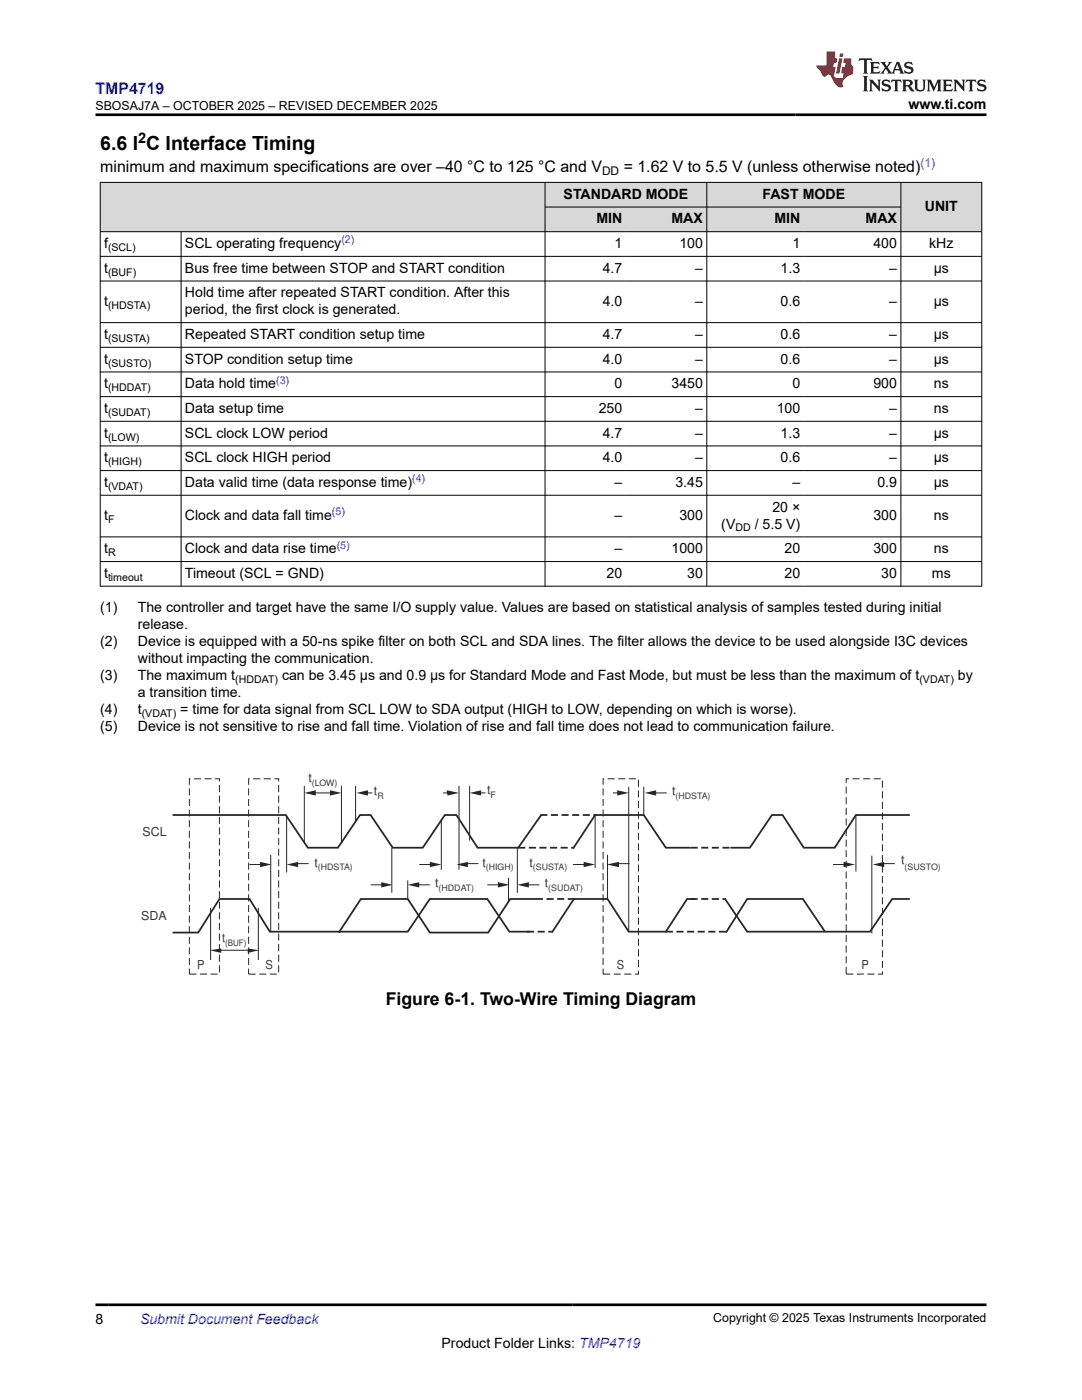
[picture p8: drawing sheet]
<svg xmlns="http://www.w3.org/2000/svg" width="216mm" height="279mm" viewBox="0 0 216 279" stroke-linecap="round" stroke-linejoin="round" font-family="sans-serif">
<defs><g id="words">
<text font-size="3.9" x="20" y="29.9">6.6 I C Interface Timing</text>
<text font-size="3.5" x="77" y="200.5">Figure 6-1. Two-Wire Timing Diagram</text>
<text font-size="3.2" fill="#00f" x="19" y="18.7">TMP4719</text>
<g font-size="3.2">
<text x="20" y="34.3">minimum and maximum specifications are over –40 °C to 125 °C and V</text>
<text x="124.4" y="34.3">= 1.62 V to 5.5 V (unless otherwise noted)</text>
</g>
<text font-size="2.9" x="27.6" y="28.6">2</text>
<g font-size="2.8">
<text x="181.3" y="21.8">www.ti.com</text>
<text x="112.5" y="39.7">STANDARD MODE</text>
<text x="152.2" y="39.7">FAST MODE</text>
<text x="119" y="44.6">MIN</text>
<text x="134" y="44.6">MAX</text>
<text x="154.5" y="44.6">MIN</text>
<text x="172.7" y="44.6">MAX</text>
<text x="184.5" y="42.1">UNIT</text>
<text x="20.8" y="49.5">f</text>
<text x="36.9" y="49.5">SCL operating frequency</text>
<text x="122.6" y="49.5">1</text>
<text x="135.6" y="49.5">100</text>
<text x="158.1" y="49.5">1</text>
<text x="174.3" y="49.5">400</text>
<text x="185.4" y="49.5">kHz</text>
<text x="20.8" y="54.4">t</text>
<text x="36.9" y="54.4">Bus free time between STOP and START condition</text>
<text x="36.9" y="59.4">Hold time after repeated START condition. After this</text>
<text x="120.3" y="54.4">4.7</text>
<text x="138.7" y="54.4">–</text>
<text x="155.8" y="54.4">1.3</text>
<text x="177.4" y="54.4">–</text>
<text x="186.3" y="54.4">µs</text>
<text x="20.8" y="61">t</text>
<text x="36.9" y="62.7">period, the first clock is generated.</text>
<text x="120.3" y="61">4.0</text>
<text x="138.7" y="61">–</text>
<text x="155.8" y="61">0.6</text>
<text x="177.4" y="61">–</text>
<text x="186.3" y="61">µs</text>
<text x="20.8" y="67.7">t</text>
<text x="36.9" y="67.7">Repeated START condition setup time</text>
<text x="120.3" y="67.7">4.7</text>
<text x="138.7" y="67.7">–</text>
<text x="155.8" y="67.7">0.6</text>
<text x="177.4" y="67.7">–</text>
<text x="186.3" y="67.7">µs</text>
<text x="20.8" y="72.6">t</text>
<text x="20.8" y="77.5">t</text>
<text x="36.9" y="72.6">STOP condition setup time</text>
<text x="36.9" y="77.5">Data hold time</text>
<text x="120.3" y="72.6">4.0</text>
<text x="122.6" y="77.5">0</text>
<text x="134" y="77.5">3450</text>
<text x="138.7" y="72.6">–</text>
<text x="155.8" y="72.6">0.6</text>
<text x="158.1" y="77.5">0</text>
<text x="174.3" y="77.5">900</text>
<text x="177.4" y="72.6">–</text>
<text x="186.3" y="72.6">µs</text>
<text x="186.3" y="77.5">ns</text>
<text x="20.8" y="82.4">t</text>
<text x="36.9" y="82.4">Data setup time</text>
<text x="119.5" y="82.4">250</text>
<text x="138.7" y="82.4">–</text>
<text x="155" y="82.4">100</text>
<text x="177.4" y="82.4">–</text>
<text x="186.3" y="82.4">ns</text>
<text x="20.8" y="87.3">t</text>
<text x="36.9" y="87.3">SCL clock LOW period</text>
<text x="120.3" y="87.3">4.7</text>
<text x="138.7" y="87.3">–</text>
<text x="155.8" y="87.3">1.3</text>
<text x="177.4" y="87.3">–</text>
<text x="186.3" y="87.3">µs</text>
<text x="20.8" y="92.3">t</text>
<text x="36.9" y="92.3">SCL clock HIGH period</text>
<text x="120.3" y="92.3">4.0</text>
<text x="138.7" y="92.3">–</text>
<text x="155.8" y="92.3">0.6</text>
<text x="177.4" y="92.3">–</text>
<text x="186.3" y="92.3">µs</text>
<text x="20.8" y="97.2">t</text>
<text x="36.9" y="97.2">Data valid time (data response time)</text>
<text x="122.6" y="97.2">–</text>
<text x="134.8" y="97.2">3.45</text>
<text x="158.1" y="97.2">–</text>
<text x="175.1" y="97.2">0.9</text>
<text x="186.3" y="97.2">µs</text>
<text x="20.8" y="103.8">t</text>
<text x="36.9" y="103.8">Clock and data fall time</text>
<text x="122.6" y="103.8">–</text>
<text x="135.6" y="103.8">300</text>
<text x="143.9" y="105.5">(V</text>
<text x="150.6" y="105.5">/ 5.5 V)</text>
<text x="154.1" y="102.1">20 ×</text>
<text x="174.3" y="103.8">300</text>
<text x="186.3" y="103.8">ns</text>
<text x="20.8" y="110.4">t</text>
<text x="36.9" y="110.4">Clock and data rise time</text>
<text x="122.6" y="110.4">–</text>
<text x="134" y="110.4">1000</text>
<text x="156.6" y="110.4">20</text>
<text x="174.3" y="110.4">300</text>
<text x="186.3" y="110.4">ns</text>
<text x="20.8" y="115.3">t</text>
<text x="36.9" y="115.3">Timeout (SCL = GND)</text>
<text x="121.1" y="115.3">20</text>
<text x="137.1" y="115.3">30</text>
<text x="156.6" y="115.3">20</text>
<text x="175.9" y="115.3">30</text>
<text x="186" y="115.3">ms</text>
<text x="20" y="122.1">(1)</text>
<text x="27.5" y="122.1">The controller and target have the same I/O supply value. Values are based on statistical analysis of samples tested during initial</text>
<text x="27.5" y="125.5">release.</text>
<text x="20" y="128.9">(2)</text>
<text x="27.5" y="128.9">Device is equipped with a 50-ns spike filter on both SCL and SDA lines. The filter allows the device to be used alongside I3C devices</text>
<text x="20" y="135.7">(3)</text>
<text x="27.5" y="132.3">without impacting the communication.</text>
<text x="27.5" y="135.7">The maximum t</text>
<text x="56.3" y="135.7">can be 3.45 µs and 0.9 µs for Standard Mode and Fast Mode, but must be less than the maximum of t</text>
<text x="191.1" y="135.7">by</text>
<text x="20" y="142.5">(4)</text>
<text x="27.5" y="142.5">t</text>
<text x="27.5" y="139.1">a transition time.</text>
<text x="36" y="142.5">= time for data signal from SCL LOW to SDA output (HIGH to LOW, depending on which is worse).</text>
<text x="20" y="145.8">(5)</text>
<text x="27.5" y="145.8">Device is not sensitive to rise and fall time. Violation of rise and fall time does not lead to communication failure.</text>
<text x="19" y="264.2">8</text>
<text x="88.1" y="269">Product Folder Links: TMP4719</text>
</g>
<text font-size="2.8" fill="#00f" x="27.9" y="264.2">Submit Document Feedback</text>
<g font-size="2.5">
<text x="19" y="21.9">SBOSAJ7A – OCTOBER 2025 – REVISED DECEMBER 2025</text>
<text x="142.3" y="263.9">Copyright © 2025 Texas Instruments Incorporated</text>
</g>
<g font-size="2.5" fill="#373435">
<text x="61.6" y="156.1">t</text>
<text x="74.6" y="158.7">t</text>
<text x="97.2" y="158.5">t</text>
<text x="134.1" y="158.7">t</text>
<text x="28.5" y="166.8">SCL</text>
<text x="62.7" y="172.9">t</text>
<text x="96.3" y="173">t</text>
<text x="105.6" y="173">t</text>
<text x="179.8" y="172.5">t</text>
<text x="86.8" y="177">t</text>
<text x="28.2" y="183.6">SDA</text>
<text x="44.3" y="188">t</text>
<text x="39.3" y="193.3">P</text>
<text x="53" y="193.3">S</text>
<text x="123.1" y="193.3">S</text>
<text x="171.9" y="193.3">P</text>
</g>
<text font-size="2.4" x="120.1" y="34.9">DD</text>
<text font-size="2.4" fill="#00f" x="183.7" y="33.2">(1)</text>
<text font-size="2.4" fill="#373435" x="108.7" y="177">t</text>
<g font-size="2.1">
<text x="21.6" y="50.1">(SCL)</text>
<text x="21.6" y="55">(BUF)</text>
<text x="21.6" y="61.6">(HDSTA)</text>
<text x="21.6" y="68.2">(SUSTA)</text>
<text x="21.6" y="73.2">(SUSTO)</text>
<text x="21.6" y="78.1">(HDDAT)</text>
<text x="21.6" y="83">(SUDAT)</text>
<text x="21.6" y="87.9">(LOW)</text>
<text x="21.6" y="92.8">(HIGH)</text>
<text x="21.6" y="97.8">(VDAT)</text>
<text x="21.6" y="104.4">F</text>
<text x="146.8" y="106.1">DD</text>
<text x="21.6" y="111">R</text>
<text x="21.6" y="115.9">timeout</text>
<text x="46.9" y="136.3">(HDDAT)</text>
<text x="183.5" y="136.3">(VDAT)</text>
<text x="28.3" y="143">(VDAT)</text>
</g>
<g font-size="2.1" fill="#00f">
<text x="68.1" y="48.6">(2)</text>
<text x="55.1" y="76.6">(3)</text>
<text x="82.2" y="96.3">(4)</text>
<text x="66.2" y="102.9">(5)</text>
<text x="67.2" y="109.5">(5)</text>
</g>
<g font-size="1.8" fill="#373435">
<text x="62.2" y="156.9">(LOW)</text>
<text x="75.3" y="159.4">R</text>
<text x="97.9" y="159.2">F</text>
<text x="134.8" y="159.4">(HDSTA)</text>
<text x="63.4" y="173.6">(HDSTA)</text>
<text x="97" y="173.6">(HIGH)</text>
<text x="106.3" y="173.7">(SUSTA)</text>
<text x="180.5" y="173.6">(SUSTO)</text>
<text x="87.5" y="177.7">(HDDAT)</text>
<text x="109.4" y="177.8">(SUDAT)</text>
<text x="44.9" y="188.8">(BUF)</text>
</g>
</g></defs>
<g fill="#d8d8d8">
<path d="M20 36.4h175.9v4.9h-175.9z" fill-rule="evenodd"/>
<path d="M20.1 36.5h88.6v9.7h-88.6z" fill-rule="evenodd"/>
<path d="M108.8 36.5h32.2v4.8h-32.2z" fill-rule="evenodd"/>
<path d="M141.1 36.5h38.6v4.8h-38.6z" fill-rule="evenodd"/>
<path d="M179.8 36.5h16v9.7h-16z" fill-rule="evenodd"/>
<path d="M108.8 41.4h16.1v4.8h-16.1z" fill-rule="evenodd"/>
<path d="M124.9 41.4h16.1v4.8h-16.1z" fill-rule="evenodd"/>
<path d="M141.1 41.4h19.3v4.8h-19.3z" fill-rule="evenodd"/>
<path d="M160.4 41.4h19.3v4.8h-19.3z" fill-rule="evenodd"/>
</g>
<g fill="none" stroke="#000" stroke-width=".2">
<path d="M19.9 36.4h176.1M20 36.3v80.8M108.8 36.3v80.8M141 36.3v80.8M179.8 36.3v80.8M195.9 36.3v80.8M19.9 46.2h176.1M19.9 51.2h176.1M19.9 56.1h176.1M36.1 46.2v70.9M108.8 41.3h71M19.9 64.4h176.1"/>
<path d="M19.9 69.3h176.1M19.9 74.2h176.1M19.9 79.2h176.1M19.9 84.1h176.1M19.9 89h176.1M19.9 93.9h176.1M19.9 98.8h176.1M19.9 107.1h176.1M19.9 112.1h176.1M19.9 117h176.1"/>
</g>
<path d="M34.4 162.7h22.6l4.4 6.5h6l4.4-6.5h2.2l4.4 6.5h6l4.4-6.5h2.3l4.2 6.5h8.1l4.6-6.5M106.9 179.4h-5.1l-4.4 6.7h-11.6l-4.4-6.7h-9.4l-4.4 6.7M137.8 169.2h-4.9l-4.4-6.5h-9.7l-4.5 6.7M138.7 179.4h-1.6l-4.2 6.5h-7.4l-4.3-6.5h-6.7l-4.4 6.7M144.7 179.4l4.4 6.5h24.5l4.4-6.5h3.5M181.5 162.7h-10.7l-4.2 6.5h-6.2l-4.3-6.5h-2.1l-4.4 6.5h-3.9M105.7 185.9h-4.1l-4.4-6.5h-11.4l-4.4 6.5h-27.6l-4-6.5h-6l-4.2 6.7h-5.2M164.6 185.9l-4.4-6.5h-11.1l-4.2 6.7" fill="none" stroke="#242725" stroke-width=".35"/>
<path d="M103.4 169.2h11.1M106.9 179.4h7.6M107.8 162.7h11.1M137.8 169.2h7.9M137.8 179.4h7.1M105.2 185.9h4.9M132.9 185.9h12" fill="none" stroke="#242725" stroke-width=".35" stroke-dasharray="1.4 .7" stroke-linecap="butt"/>
<path d="M37.8 155.4h6v39h-6zM49.6 155.4h6v39h-6zM120.3 155.4h7.1v39h-7.1zM168.8 155.4h7.3v39h-7.3z" fill="none" stroke="#242725" stroke-width=".2" stroke-dasharray="1.4 .7" stroke-linecap="butt"/>
<g fill="none" stroke="#242725" stroke-width=".2">
<path d="M60.7 156.8v11.3M68.1 156.8v11.3M71 156.8v7.3M91.6 156.8v16.8M93.7 156.8v11M125.5 157v28.8M128.5 157v5.7M54 170.6v15.3M57.2 162.8v11.3M78.2 169.2v9M81.4 175.7v3.7M88.1 163.5v10.1"/>
<path d="M101.5 175.2v4.6M103.2 169.2v9M118.8 162.7v10.5M121.2 170.6v8.8M170.8 162.8v11.1M174 170.8v15.5M42 181.2v10.4M51.5 181.2v10.4"/>
</g>
<path d="M60.7 158.2l2.3-.5v1.1z" fill="#242725"/>
<path d="M62.1 158.2h4.6" fill="none" stroke="#242725" stroke-width=".2"/>
<g fill="#242725">
<path d="M65.8 157.7l2.3 .5-2.3 .6z"/>
<path d="M41.8 189.6l2.3-.3v.9z"/>
</g>
<path d="M43.3 189.6h7" fill="none" stroke="#242725" stroke-width=".2"/>
<g fill="#242725">
<path d="M49.4 189.3l2.3 .3-2.3 .6z"/>
<path d="M71.1 158.2l2.3-.5v1.1z"/>
</g>
<path d="M72.5 158.2h1.8" fill="none" stroke="#242725" stroke-width=".2"/>
<path d="M93.7 158.2l2.3-.5v1.1z" fill="#242725"/>
<path d="M95.1 158.2h1.8" fill="none" stroke="#242725" stroke-width=".2"/>
<path d="M89.1 157.7l2.5 .5-2.3 .6z" fill="#242725"/>
<path d="M88.4 158.2h1.6" fill="none" stroke="#242725" stroke-width=".2"/>
<path d="M123.2 157.7l2.3 .5-2.3 .6z" fill="#242725"/>
<path d="M122.3 158.2h1.7" fill="none" stroke="#242725" stroke-width=".2"/>
<path d="M128.6 158.2l2.3-.5v1.1z" fill="#242725"/>
<path d="M130 158.2h3" fill="none" stroke="#242725" stroke-width=".2"/>
<path d="M174.1 172.5l2.3-.5v1.1z" fill="#242725"/>
<path d="M175.6 172.4h2.9" fill="none" stroke="#242725" stroke-width=".2"/>
<path d="M168.3 172l2.3 .5-2.3 .6z" fill="#242725"/>
<path d="M166.2 172.5h3" fill="none" stroke="#242725" stroke-width=".2"/>
<path d="M121 172.5l2.5-.5v1.1z" fill="#242725"/>
<path d="M122.6 172.4h3" fill="none" stroke="#242725" stroke-width=".2"/>
<path d="M116.5 172l2.3 .5-2.3 .6z" fill="#242725"/>
<path d="M114.3 172.5h3" fill="none" stroke="#242725" stroke-width=".2"/>
<path d="M91.1 172.5l2.3-.5v1.1z" fill="#242725"/>
<path d="M92.5 172.4h3" fill="none" stroke="#242725" stroke-width=".2"/>
<path d="M85.8 172l2.3 .5-2.3 .6z" fill="#242725"/>
<path d="M83.7 172.5h3" fill="none" stroke="#242725" stroke-width=".2"/>
<path d="M57.2 172.5l2.3-.5v1.1z" fill="#242725"/>
<path d="M58.6 172.4h3" fill="none" stroke="#242725" stroke-width=".2"/>
<path d="M51.9 172l2.3 .5-2.3 .6z" fill="#242725"/>
<path d="M49.8 172.5h3" fill="none" stroke="#242725" stroke-width=".2"/>
<path d="M81.4 176.6l2.3-.5v1z" fill="#242725"/>
<path d="M82.8 176.6h3" fill="none" stroke="#242725" stroke-width=".2"/>
<path d="M76.1 176.1l2.3 .5-2.3 .5z" fill="#242725"/>
<path d="M74 176.6h2.9" fill="none" stroke="#242725" stroke-width=".2"/>
<path d="M103.2 176.6l2.3-.5v1z" fill="#242725"/>
<path d="M104.6 176.6h3" fill="none" stroke="#242725" stroke-width=".2"/>
<path d="M99.4 176.1l2.2 .5-2.2 .5z" fill="#242725"/>
<path d="M97.2 176.6h3" fill="none" stroke="#242725" stroke-width=".2"/>
<path d="M171.5 11.6l-.2 .6 .5-.2h.6v.1v2.2l-.2 .4h1l-.2-.4v-2.2v-.1h.5l.6 .2-.2-.6zM173.6 12.4l.2 .3v1.6l-.2 .4h1.9l.1-.6a1.08 1.08 0 0 1-1.3 .2v-.7h.6l.4 .2v-.7l-.4 .2h-.6v-.5l.2-.2a1 1 0 0 1 1 .3l-.1-.5zM175.7 12.4l.9 1.1-1 1.2h.9l-.2-.2 .5-.8 .4 .8-.2 .2h1.6l-.2-.2 .2-.5h.9l.1 .5-.1 .2h.9l-.2-.4-.8-1.9h-.5l-.9 2.1-.9-1.1 .9-1h-.8l.2 .2-.4 .6-.4-.6 .2-.2zM179 12.8l.4 1h-.7zM180.7 12.5a.65 .65 0 0 0-.2 .7 .65 .65 0 0 0 .6 .5l.6 .1 .1 .3a.79 .79 0 0 1-.7 .4 .79 .79 0 0 1-.7-.5l.1 .7 .2-.1a.93 .93 0 0 0 1.1 0 .93 .93 0 0 0 .4-.9 1.46 1.46 0 0 0-1.2-.6l-.1-.3a1.09 1.09 0 0 1 1.2 .2l-.2-.6-.1 .1-.5-.2zM172.2 15.2l.2 .4v2.2l-.2 .4h1l-.2-.4v-2.2l.2-.4zM173.4 15.9l.2 .4v1.5l-.2 .4h.8l-.3-.4 .1-1.3 1.6 1.8v-2l.2-.4h-.7l.1 .2 .1 1.1-1.2-1.3zM176.2 16a.65 .65 0 0 0-.2 .8 .65 .65 0 0 0 .6 .4l.6 .2 .1 .2a.79 .79 0 0 1-.7 .4 .79 .79 0 0 1-.7-.5l.1 .7 .2-.1a.93 .93 0 0 0 1.1 .1 .93 .93 0 0 0 .4-1 1.46 1.46 0 0 0-1.2-.5l-.1-.4a1.09 1.09 0 0 1 1.2 .2l-.1-.6-.2 .1-.5-.1zM177.9 15.9l-.1 .6a.63 .63 0 0 1 .8-.3v1.6l-.3 .4h1l-.2-.4v-1.6a.66 .66 0 0 1 .8 .3l-.1-.6zM180 15.9l.2 .4v1.5l-.2 .4h1l-.2-.2-.1-.7h.5l.1 .2a.79 .79 0 0 0 1.2 .6l-1-.9a.61 .61 0 0 0 .6-.6 .61 .61 0 0 0-.5-.7zM180.8 16.2h.1a.47 .47 0 0 1 .5 .1 .47 .47 0 0 1 .1 .5l-.1 .1-.7 .1zM182.3 15.9l.2 .2a2.27 2.27 0 0 0 .4 2 1.04 1.04 0 0 0 1.7-.7v-1.3l.2-.2h-.8l.2 .4v1.1a.6 .6 0 0 1-.6 .6 .6 .6 0 0 1-.6-.6v-1.1l.3-.4zM184.9 15.9l.2 .4v1.5l-.2 .4h.8l-.3-.4v-1.4l.9 1.9 .9-1.9v1.4l-.3 .4h1l-.2-.4v-1.5l.2-.4h-.8l-.7 1.5-.6-1.5zM188.1 15.9l.2 .4v1.5l-.2 .4h1.9l.1-.6a1.09 1.09 0 0 1-1.3 .2v-.7h.6l.4 .2v-.6l-.4 .2h-.6v-.6l.2-.1a1.01 1.01 0 0 1 1 .3l-.1-.6zM190.2 15.9l.3 .4v1.5l-.3 .4h.8l-.2-.4v-1.3l1.6 1.8v-2l.2-.4h-.7l.2 .2v1.1l-1.2-1.3zM192.8 15.9l-.1 .6a.63 .63 0 0 1 .8-.3v1.6l-.3 .4h1l-.2-.4v-1.6a.66 .66 0 0 1 .8 .3l-.1-.6zM195.2 16a.65 .65 0 0 0-.2 .8 .65 .65 0 0 0 .6 .4l.6 .2 .2 .2a.79 .79 0 0 1-.7 .4 .79 .79 0 0 1-.7-.5l.1 .7 .2-.1a.93 .93 0 0 0 1 .1 .93 .93 0 0 0 .5-1 1.46 1.46 0 0 0-1.3-.5v-.4a1.09 1.09 0 0 1 1.2 .2l-.2-.6-.2 .1-.5-.1z" fill="#231f20"/>
<path d="M164.9 10.3v2.7h-2l.1 .4 .8 1a.95 .95 0 0 0 1 .9 .59 .59 0 0 1 .5-.4 .59 .59 0 0 1 .5 .3l.4 .8a1.59 1.59 0 0 0 2.1 1.4 1.61 1.61 0 0 1 1-2.3l1-.3-.1-1.5a1.59 1.59 0 0 1-.3-1.7h-1.5l-.2 .9h.6l-.2 .9h-.5l-.2 .9v.3l.4 .1-.1 .9h-.7a.73 .73 0 0 1-1-.7l.3-1.5h-.5l.1-.9h.5l.2-.9h-.5v-1.3zM167.4 11.6l-.6 3.1h.7l.6-3.1zM167.6 10.7l-.1 .6h.7l.1-.6z" fill="#ed1c24"/>
<path d="M19 22.9h177.8M19 260.4h177.8" fill="none" stroke="#000" stroke-width=".53"/>
<use href="#words"/>
</svg>
